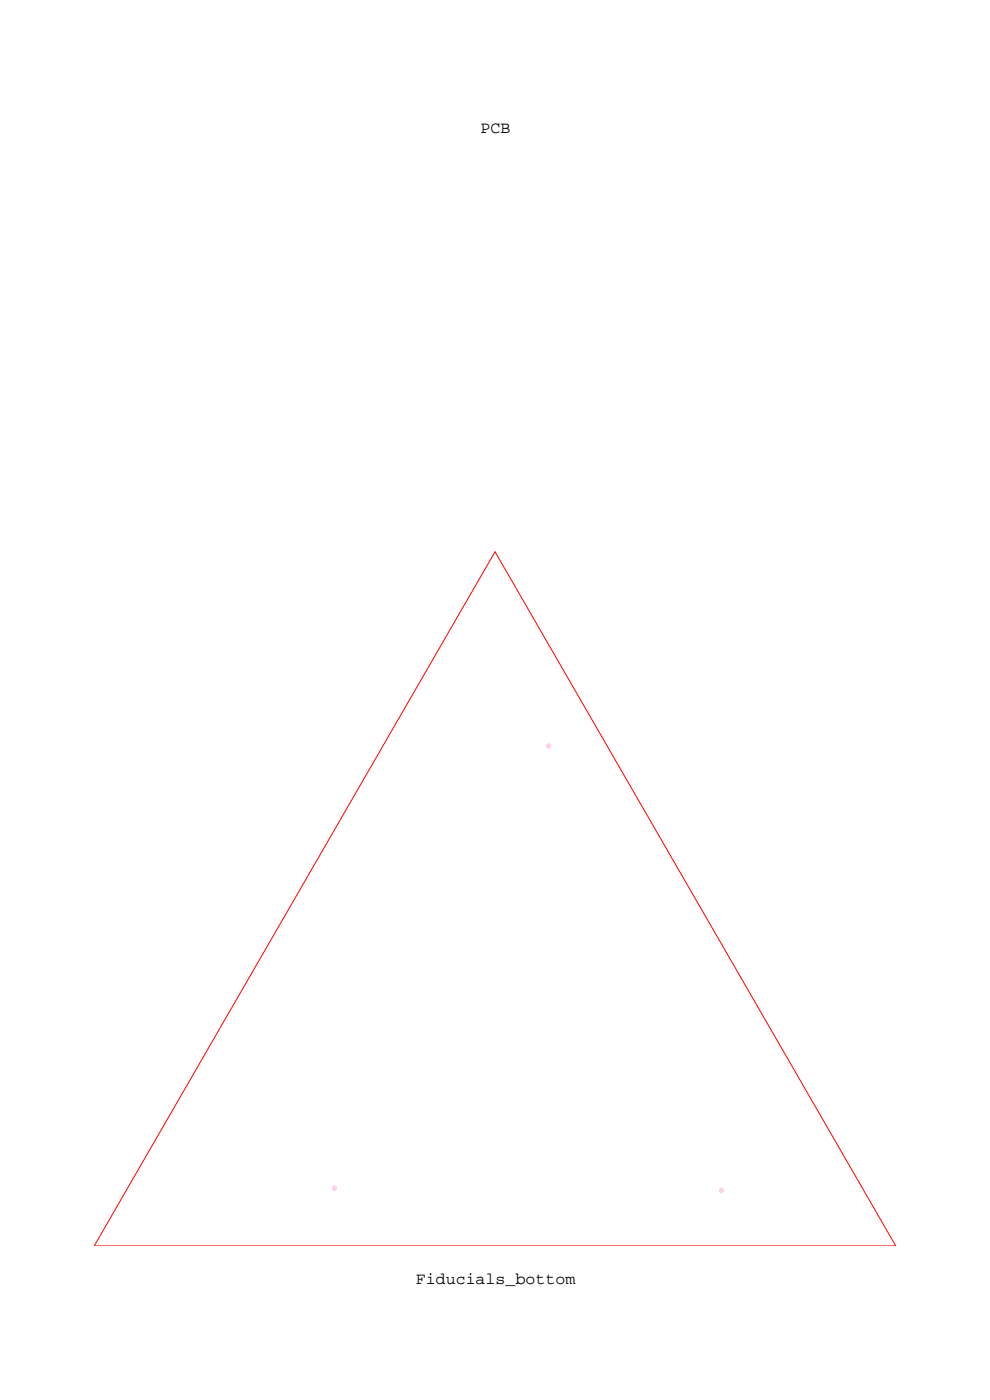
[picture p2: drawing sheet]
<svg xmlns="http://www.w3.org/2000/svg" width="210mm" height="297mm" viewBox="0 0 210 297" stroke-linecap="round" stroke-linejoin="round" font-family="sans-serif">
<defs><g id="words">
<g font-size="3.5">
<text x="102" y="28.2">PCB</text>
<text x="88.2" y="272.3">Fiducials_bottom</text>
</g>
</g></defs>
<!-- layer: 2 -->
<path d="M105 117.1l85 147.2h-170z" fill="none" stroke="#f00" stroke-width=".21"/>
<g fill="#fcf" stroke="#fcf" stroke-width=".21">
<circle cx="116.4" cy="158.2" r=".48"/>
<circle cx="71" cy="252.1" r=".48"/>
<circle cx="153" cy="252.6" r=".48"/>
</g>
<use href="#words"/>
</svg>
